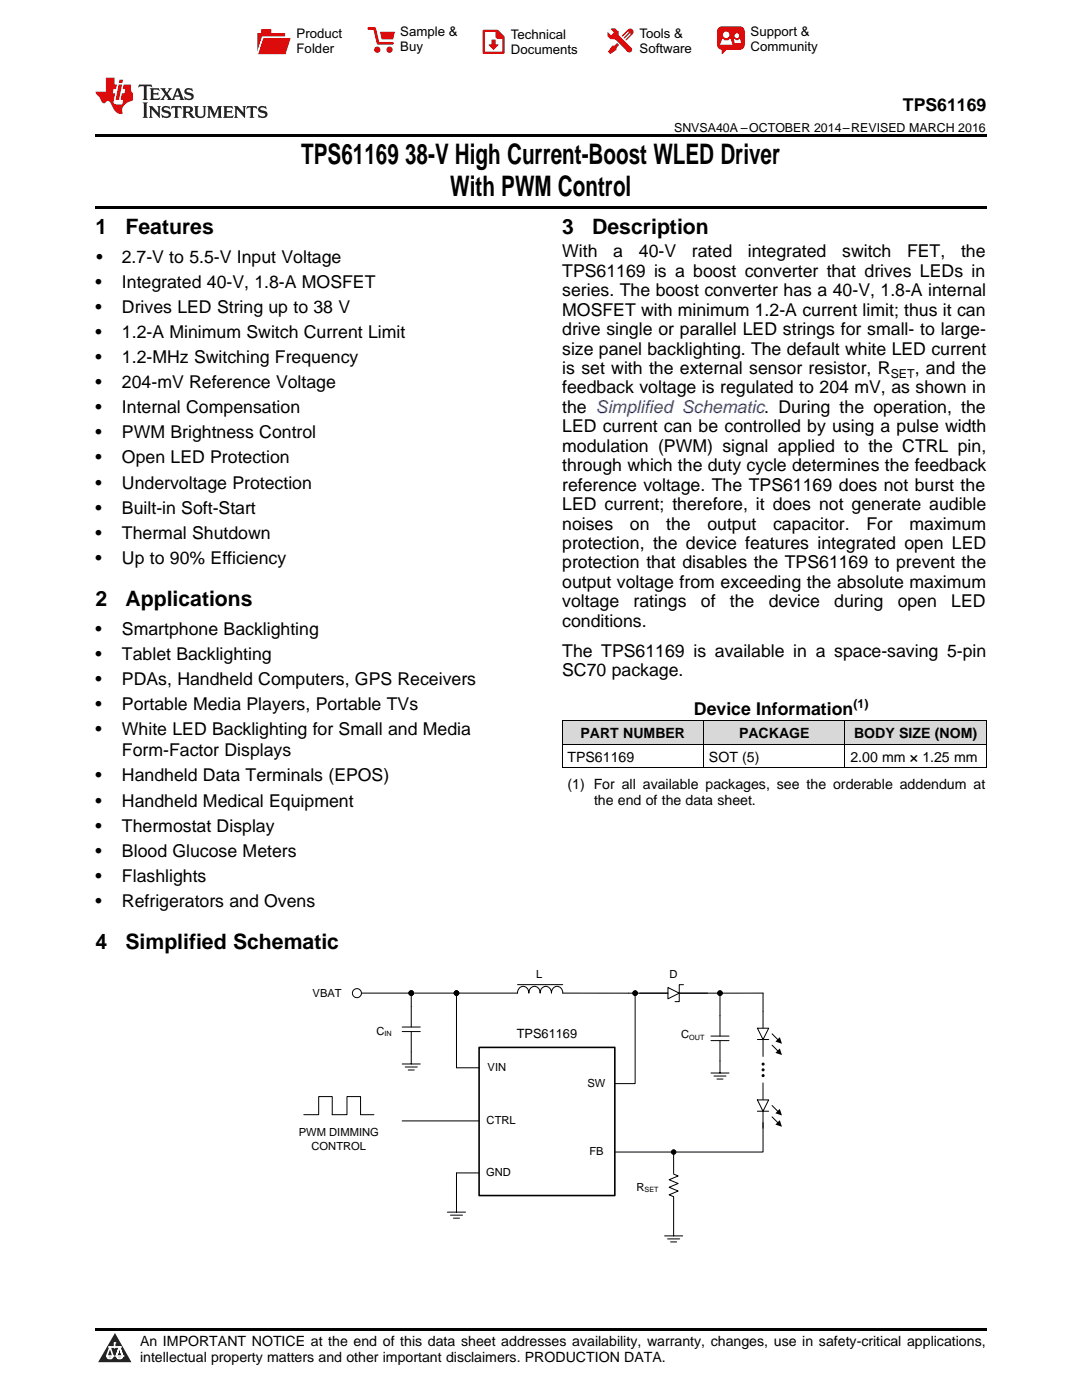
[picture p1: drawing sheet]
<svg xmlns="http://www.w3.org/2000/svg" width="216mm" height="279mm" viewBox="0 0 216 279" stroke-linecap="round" stroke-linejoin="round" font-family="sans-serif">
<defs><g id="words">
<g font-size="5.6">
<text x="60.1" y="32.8">TPS61169</text>
<text x="80.8" y="32.8">38-V High Current-Boost WLED Driver</text>
<text x="89.9" y="39.2">With PWM Control</text>
</g>
<g font-size="4.2">
<text x="19" y="46.7">1</text>
<text x="25" y="46.7">Features</text>
<text x="112.2" y="46.7">3</text>
<text x="118.2" y="46.7">Description</text>
<text x="19" y="121">2</text>
<text x="25" y="121">Applications</text>
<text x="19" y="189.4">4</text>
<text x="25" y="189.4">Simplified Schematic</text>
</g>
<g font-size="3.5">
<text x="180.2" y="22.2">TPS61169</text>
<text x="19.2" y="52.4">•</text>
<text x="24.3" y="52.4">2.7-V to 5.5-V Input Voltage</text>
<text x="112.2" y="51.4">With</text>
<text x="122.4" y="51.4">a</text>
<text x="127.5" y="51.4">40-V</text>
<text x="138.1" y="51.4">rated</text>
<text x="149.2" y="51.4">integrated</text>
<text x="168.1" y="51.4">switch</text>
<text x="181" y="51.4">FET,</text>
<text x="191.8" y="51.4">the</text>
<text x="19" y="57.4">•</text>
<text x="24.3" y="57.4">Integrated 40-V, 1.8-A MOSFET</text>
<text x="112.2" y="55.2">TPS61169 is a boost converter that drives LEDs in</text>
<text x="112.2" y="59.1">series. The boost converter has a 40-V, 1.8-A internal</text>
<text x="19" y="62.4">•</text>
<text x="24.3" y="62.4">Drives LED String up to 38 V</text>
<text x="112.2" y="63">MOSFET with minimum 1.2-A current limit; thus it can</text>
<text x="19" y="67.5">•</text>
<text x="24.3" y="67.5">1.2-A Minimum Switch Current Limit</text>
<text x="112.2" y="66.9">drive single or parallel LED strings for small- to large-</text>
<text x="112.2" y="70.8">size panel backlighting. The default white LED current</text>
<text x="19" y="72.5">•</text>
<text x="19" y="77.5">•</text>
<text x="24.3" y="72.5">1.2-MHz Switching Frequency</text>
<text x="24.3" y="77.5">204-mV Reference Voltage</text>
<text x="112.2" y="74.6">is set with the external sensor resistor, R</text>
<text x="182.5" y="74.6">, and the</text>
<text x="19" y="82.5">•</text>
<text x="24.3" y="82.5">Internal Compensation</text>
<text x="112.2" y="78.5">feedback voltage is regulated to 204 mV, as shown in</text>
<text x="112.2" y="82.4">the Simplified Schematic. During the operation, the</text>
<text x="19" y="87.5">•</text>
<text x="24.3" y="87.5">PWM Brightness Control</text>
<text x="112.2" y="86.3">LED current can be controlled by using a pulse width</text>
<text x="19" y="92.5">•</text>
<text x="24.3" y="92.5">Open LED Protection</text>
<text x="112.2" y="90.2">modulation (PWM) signal applied to the CTRL pin,</text>
<text x="112.2" y="94.1">through which the duty cycle determines the feedback</text>
<text x="19" y="97.5">•</text>
<text x="24.3" y="97.5">Undervoltage Protection</text>
<text x="112.2" y="97.9">reference voltage. The TPS61169 does not burst the</text>
<text x="112.2" y="101.8">LED current; therefore, it does not generate audible</text>
<text x="19" y="102.5">•</text>
<text x="19" y="107.5">•</text>
<text x="24.3" y="102.5">Built-in Soft-Start</text>
<text x="24.3" y="107.5">Thermal Shutdown</text>
<text x="112.2" y="105.7">noises</text>
<text x="125.7" y="105.7">on</text>
<text x="132.9" y="105.7">the</text>
<text x="141.1" y="105.7">output</text>
<text x="154.3" y="105.7">capacitor.</text>
<text x="172.9" y="105.7">For</text>
<text x="181.5" y="105.7">maximum</text>
<text x="19" y="112.5">•</text>
<text x="24.3" y="112.5">Up to 90% Efficiency</text>
<text x="112.2" y="109.6">protection, the device features integrated open LED</text>
<text x="112.2" y="113.5">protection that disables the TPS61169 to prevent the</text>
<text x="112.2" y="117.3">output voltage from exceeding the absolute maximum</text>
<text x="112.2" y="121.2">voltage</text>
<text x="112.2" y="125.1">conditions.</text>
<text x="126.4" y="121.2">ratings</text>
<text x="139.9" y="121.2">of</text>
<text x="145.6" y="121.2">the</text>
<text x="153.4" y="121.2">device</text>
<text x="166.5" y="121.2">during</text>
<text x="179.1" y="121.2">open</text>
<text x="189.8" y="121.2">LED</text>
<text x="19" y="126.7">•</text>
<text x="19" y="131.7">•</text>
<text x="24.3" y="126.7">Smartphone Backlighting</text>
<text x="24.3" y="131.7">Tablet Backlighting</text>
<text x="112.2" y="131.1">The TPS61169 is available in a space-saving 5-pin</text>
<text x="19" y="136.7">•</text>
<text x="24.3" y="136.7">PDAs, Handheld Computers, GPS Receivers</text>
<text x="112.2" y="134.9">SC70 package.</text>
<text x="19" y="141.7">•</text>
<text x="24.3" y="141.7">Portable Media Players, Portable TVs</text>
<text x="138.5" y="142.7">Device Information</text>
<text x="19" y="146.7">•</text>
<text x="24.3" y="146.7">White LED Backlighting for Small and Media</text>
<text x="19" y="156">•</text>
<text x="24.3" y="151">Form-Factor Displays</text>
<text x="24.3" y="156">Handheld Data Terminals (EPOS)</text>
<text x="19" y="161">•</text>
<text x="24.3" y="161">Handheld Medical Equipment</text>
<text x="19" y="166">•</text>
<text x="24.3" y="166">Thermostat Display</text>
<text x="19" y="171">•</text>
<text x="24.3" y="171">Blood Glucose Meters</text>
<text x="19" y="176">•</text>
<text x="24.3" y="176">Flashlights</text>
<text x="19" y="181">•</text>
<text x="24.3" y="181">Refrigerators and Ovens</text>
</g>
<g font-size="2.8">
<text x="115.8" y="147.3">PART NUMBER</text>
<text x="147.5" y="147.3">PACKAGE</text>
<text x="170.4" y="147.3">BODY SIZE (NOM)</text>
<text x="113.2" y="152">TPS61169</text>
<text x="141.5" y="152">SOT (5)</text>
<text x="169.7" y="152">2.00 mm × 1.25 mm</text>
<text x="113.2" y="157.5">(1) For all available packages, see the orderable addendum at</text>
<text x="118.5" y="160.7">the end of the data sheet.</text>
<text x="27.9" y="268.6">An IMPORTANT NOTICE at the end of this data sheet addresses availability, warranty, changes, use in safety-critical applications,</text>
<text x="27.9" y="271.8">intellectual property matters and other important disclaimers. PRODUCTION DATA.</text>
</g>
<g font-size="2.6">
<text x="59.2" y="7.6">Product</text>
<text x="59.2" y="10.6">Folder</text>
<text x="79.9" y="7.3">Sample &amp;</text>
<text x="79.9" y="10.2">Buy</text>
<text x="101.9" y="7.8">Technical</text>
<text x="101.9" y="10.8">Documents</text>
<text x="127.6" y="7.6">Tools &amp;</text>
<text x="127.6" y="10.6">Software</text>
<text x="149.8" y="7.2">Support &amp;</text>
<text x="149.8" y="10.2">Community</text>
</g>
<g font-size="2.5">
<text x="134.5" y="26.3">SNVSA40A –OCTOBER 2014–REVISED MARCH 2016</text>
<text x="177.7" y="75.4">SET</text>
<text x="170.3" y="141.3">(1)</text>
<text x="103.1" y="207.1">TPS61169</text>
</g>
<g font-size="2.2">
<text x="107" y="195.1">L</text>
<text x="133.6" y="195.2">D</text>
<text x="62.4" y="198.9">VBAT</text>
<text x="75.1" y="206.5">C</text>
<text x="135.9" y="207.2">C</text>
<text x="97.3" y="213.8">VIN</text>
<text x="117.2" y="216.9">SW</text>
<text x="59.6" y="226.8">PWM DIMMING</text>
<text x="97.1" y="224.4">CTRL</text>
<text x="62.2" y="229.4">CONTROL</text>
<text x="117.6" y="230.6">FB</text>
<text x="97" y="234.8">GND</text>
<text x="127" y="237.6">R</text>
</g>
<g font-size="1.4">
<text x="76.7" y="206.8">IN</text>
<text x="137.5" y="207.5">OUT</text>
<text x="128.6" y="237.9">SET</text>
</g>
</g></defs>
<g fill="#d8d8d8">
<path d="M112.2 143.9h28.2v4.7h-28.2z"/>
<path d="M140.4 143.9h28.2v4.7h-28.2z"/>
<path d="M168.6 143.9h28.2v4.7h-28.2z"/>
</g>
<path d="M22.9 266l3.3 5.9h-6.6z" fill="#231f20"/>
<path d="M21.3 270.6h1.2l-.3 .5h-.3a.53 .53 0 0 1-.6-.5z" fill-rule="evenodd" fill="#fff"/>
<path d="M21.3 270.6h1.2l-.3 .5h-.3a.53 .53 0 0 1-.6-.5z" fill="none" stroke="#231f20" stroke-width=".33"/>
<path d="M21.3 270.6l1.2 .1-.3 .4h-.5z" fill="none" stroke="#fff" stroke-width=".33"/>
<path d="M22.9 268.9h.1" fill="none" stroke="#fff" stroke-width=".33"/>
<path d="M22.9 268v.9z" fill="#fff"/>
<path d="M22.9 268v.9z" fill="none" stroke="#fff" stroke-width=".33"/>
<circle cx="22.9" cy="268" r=".16" fill="#fff"/>
<path d="M21.8 268.8h.1" fill="none" stroke="#fff" stroke-width=".33"/>
<path d="M21.8 268.8h2.2z" fill="#fff"/>
<path d="M21.8 268.8h2.2z" fill="none" stroke="#fff" stroke-width=".33"/>
<circle cx="24" cy="268.8" r=".16" fill="#fff"/>
<path d="M23.2 270.6h.1" fill="none" stroke="#fff" stroke-width=".33"/>
<path d="M23.8 268.8l-.6 1.8z" fill="#fff"/>
<path d="M23.8 268.8l-.6 1.8z" fill="none" stroke="#fff" stroke-width=".33"/>
<path d="M23.8 268.8l.7 1.8z" fill="#fff"/>
<path d="M23.8 268.8l.7 1.8z" fill="none" stroke="#fff" stroke-width=".33"/>
<path d="M24.4 270.6h.1" fill="none" stroke="#fff" stroke-width=".33"/>
<circle cx="21.3" cy="270.6" r=".16" fill="#fff"/>
<path d="M22 268.8l-.7 1.8z" fill="#fff"/>
<path d="M22 268.8l-.7 1.8z" fill="none" stroke="#fff" stroke-width=".33"/>
<path d="M22 268.8l.5 1.8z" fill="#fff"/>
<path d="M22 268.8l.5 1.8z" fill="none" stroke="#fff" stroke-width=".33"/>
<circle cx="22.5" cy="270.6" r=".16" fill="#fff"/>
<path d="M23.3 270.6h1.2a.63 .63 0 0 1-.6 .5 .63 .63 0 0 1-.6-.5z" fill-rule="evenodd" fill="#fff"/>
<path d="M23.3 270.6h1.2a.63 .63 0 0 1-.6 .5 .63 .63 0 0 1-.6-.5z" fill="none" stroke="#231f20" stroke-width=".33"/>
<path d="M23.3 270.6h1.2l-.4 .5h-.5z" fill="none" stroke="#fff" stroke-width=".33"/>
<path d="M23.2 270.6h.1" fill="none" stroke="#fff" stroke-width=".33"/>
<circle cx="24.5" cy="270.6" r=".16" fill="#fff"/>
<path d="M19 265.1h177.8v.5h-177.8z" fill="#000"/>
<path d="M95.6 209h27.1v29.6h-27.1z" fill="none" stroke="#000" stroke-width=".32"/>
<g fill="none" stroke="#000" stroke-width=".2">
<path d="M72.1 198.2h31.2a1.15 1.15 0 0 1 1.1-1.3 1.15 1.15 0 0 1 1.1 1.3 1.15 1.15 0 0 1 1.2-1.3 1.15 1.15 0 0 1 1.1 1.3 1.14 1.14 0 0 1 1.1-1.3 1.14 1.14 0 0 1 1.1 1.3 1.15 1.15 0 0 1 1.2-1.3 1.15 1.15 0 0 1 1.1 1.3M82.1 198.2v6.8M91.1 198.2v14.9h4.5M103.3 196.5h9M143.7 198.2v8.6M80.3 212.3h3.6M80.3 205.9h3.6M80.3 205h3.6M80.9 212.9h2.4M81.5 213.5h1.2M82.1 205.9v6.4M141.9 207.7h3.6"/>
<path d="M141.9 206.8h3.6M141.9 214.1h3.6M142.5 214.7h2.4M143.1 215.3h1.2M143.7 207.7v6.4M80.2 223.7h15.4M95.6 234.1h-4.5v7.8M134.4 234.3l.9 .4-1.8 .7 1.8 .8-1.8 .7 1.8 .8-1.8 .8 .9 .3v7.8M89.3 241.9h3.6M89.9 242.5h2.4M90.5 243.1h1.2M132.6 246.6h3.6"/>
<path d="M133.2 247.3h2.4M133.8 247.9h1.2"/>
</g>
<circle cx="82.1" cy="198.2" r=".45" fill="#fff"/>
<circle cx="82.1" cy="198.2" r=".45" fill="none" stroke="#000" stroke-width=".2"/>
<circle cx="91.1" cy="198.2" r=".45" fill="#fff"/>
<circle cx="91.1" cy="198.2" r=".45" fill="none" stroke="#000" stroke-width=".2"/>
<circle cx="143.7" cy="198.2" r=".45" fill="#fff"/>
<g fill="none" stroke="#000" stroke-width=".2">
<path d="M125.4 198.2h18M134.4 229.9v4.3M152.3 224v5.9h-29.6"/>
<circle cx="143.7" cy="198.2" r=".45"/>
<circle cx="134.4" cy="229.9" r=".45"/>
</g>
<circle cx="134.4" cy="229.9" r=".45" fill="#000"/>
<path d="M133.3 197.1l2.2 1.1-2.2 1.1z" fill-rule="evenodd" fill="#fff"/>
<path d="M112.3 198.2h13.1M126.7 198.2v18.1h-4M133.3 197.1l2.2 1.1-2.2 1.1zM136.4 196.5h-.9v3.4h-.8" fill="none" stroke="#000" stroke-width=".2"/>
<circle cx="126.7" cy="198.2" r=".45" fill="#fff"/>
<g fill="none" stroke="#000" stroke-width=".2">
<path d="M152.3 201.8v9M154.1 206.3l1.2 1.2M154.1 208.6l1.2 1.2"/>
<circle cx="126.7" cy="198.2" r=".45"/>
</g>
<path d="M155.6 207l.4 1.3-1.3-.4zM155.6 209.3l.4 1.3-1.3-.5z" fill="#000"/>
<path d="M151.1 205.2h2.3l-1.1 2.3z" fill="#fff"/>
<path d="M143.7 198.2h8.6v3.6M151.1 205.2h2.3l-1.1 2.3zM151.1 207.5h2.3M152.3 216.1v9.1M154.1 220.6l1.2 1.2M154.1 222.9l1.2 1.2" fill="none" stroke="#000" stroke-width=".2"/>
<path d="M154.7 222.2l.9-.9 .4 1.3zM154.7 224.4l.9-.8 .4 1.3z" fill="#000"/>
<circle cx="71.2" cy="198.2" r=".9" fill="#fff"/>
<g fill="none" stroke="#000" stroke-width=".2">
<path d="M60.6 222.5h3v-3.7h2.7v3.7M66.3 222.5h2.9v-3.7h2.7v3.7h2.7"/>
<circle cx="71.2" cy="198.2" r=".9"/>
<circle cx="126.7" cy="198.2" r=".45"/>
<circle cx="143.7" cy="198.2" r=".45"/>
</g>
<g fill="#000">
<circle cx="126.7" cy="198.2" r=".45"/>
<circle cx="143.7" cy="198.2" r=".45"/>
</g>
<circle cx="82.1" cy="198.2" r=".45" fill="#fff"/>
<circle cx="82.1" cy="198.2" r=".45" fill="none" stroke="#000" stroke-width=".2"/>
<circle cx="82.1" cy="198.2" r=".45" fill="#000"/>
<circle cx="91.1" cy="198.2" r=".45" fill="#fff"/>
<g fill="none" stroke="#000" stroke-width=".2">
<circle cx="91.1" cy="198.2" r=".45"/>
<circle cx="152.3" cy="213.5" r=".2"/>
<circle cx="152.3" cy="212.4" r=".2"/>
<circle cx="152.3" cy="214.7" r=".2"/>
</g>
<g fill="#000">
<circle cx="91.1" cy="198.2" r=".45"/>
<circle cx="152.3" cy="213.5" r=".2"/>
<circle cx="152.3" cy="212.4" r=".2"/>
<circle cx="152.3" cy="214.7" r=".2"/>
</g>
<path d="M151.1 219.5h2.3l-1.1 2.3z" fill="#fff"/>
<path d="M112.2 153.2h84.6M112.2 148.5h84.6M112.2 143.9h84.6M112.2 143.9v9.3M140.4 143.9v9.3M168.6 143.9v9.3M196.8 143.9v9.3M151.1 219.5h2.3l-1.1 2.3zM151.1 221.8h2.3" fill="none" stroke="#000" stroke-width=".2"/>
<path d="M19 26.8h177.8v.6h-177.8zM19 41.2h177.8v.5h-177.8zM112.2 153.2h.1zM168.5 153.2h.1zM196.7 153.2h.1z" fill="#000"/>
<path d="M27.7 16.9l-.1 .6 .6-.3h.5v.2v2.2l-.2 .4h1l-.2-.4v-2.2v-.2h.5l.6 .3-.2-.6zM29.9 17.6l.2 .4v1.6l-.2 .4h1.9l.1-.6a1.09 1.09 0 0 1-1.3 .1v-.6h.6l.4 .2v-.7l-.2 .2h-.8v-.6l.2-.1a1.01 1.01 0 0 1 1 .3l-.1-.6zM32 17.6l.9 1.2-1 1.2h.9l-.2-.3 .5-.7 .5 .7-.3 .3h1.7l-.2-.3 .1-.4h1l.1 .4-.2 .3h1l-.3-.4-.7-2h-.5l-1 2.2-.8-1.1 .9-1.1h-.9l.2 .2-.4 .7-.4-.7 .2-.2zM35.4 18l.4 1h-.8zM37 17.7a.66 .66 0 0 0-.2 .8 .66 .66 0 0 0 .6 .4l.7 .2 .1 .2a.8 .8 0 0 1-.7 .4 .8 .8 0 0 1-.7-.5l.1 .8 .2-.2a.94 .94 0 0 0 1.1 .1 .94 .94 0 0 0 .4-.9 1.48 1.48 0 0 0-1.3-.6v-.4a1.1 1.1 0 0 1 1.2 .2l-.2-.6-.2 .1-.5-.1zM28.5 20.4l.2 .4v2.3l-.2 .4h1l-.2-.4v-2.3l.2-.4zM29.7 21.2l.2 .4v1.5l-.2 .4h.8l-.3-.4 .1-1.3 1.6 1.8v-2l.2-.4h-.7l.2 .2v1.1l-1.2-1.3zM32.5 21.3a.66 .66 0 0 0-.2 .8 .66 .66 0 0 0 .6 .4l.6 .2 .2 .2a.8 .8 0 0 1-.8 .4 .8 .8 0 0 1-.7-.5l.2 .7 .2-.1a.94 .94 0 0 0 1 .1 .94 .94 0 0 0 .5-1 1.47 1.47 0 0 0-1.3-.6l-.1-.3a1.1 1.1 0 0 1 1.3 .2l-.2-.6-.2 .1-.5-.2zM34.3 21.2l-.2 .6a.64 .64 0 0 1 .8-.3v1.6l-.2 .4h1l-.3-.4 .1-1.6a.66 .66 0 0 1 .8 .3l-.2-.6zM36.3 21.2l.3 .4v1.5l-.3 .4h1l-.2-.2v-.7h.5l.1 .1a.8 .8 0 0 0 1.2 .7l-1-1a.62 .62 0 0 0 .6-.5 .62 .62 0 0 0-.6-.7zM37.1 21.5h.1a.48 .48 0 0 1 .6 0 .48 .48 0 0 1 .1 .6l-.2 .1-.6 .1zM38.7 21.2l.2 .2a2.29 2.29 0 0 0 .4 2 1.05 1.05 0 0 0 1.7-.7v-1.3l.2-.2h-.8l.2 .4v1.1a.61 .61 0 0 1-.6 .6 .61 .61 0 0 1-.6-.6v-1.1l.3-.4zM41.3 21.2l.3 .4v1.5l-.3 .4h.8l-.2-.4v-1.4l.8 1.9 .9-1.9v1.4l-.2 .4h.9l-.2-.4v-1.5l.2-.4h-.8l-.7 1.5-.6-1.5zM44.5 21.2l.2 .4v1.5l-.2 .4h1.9l.2-.6a1.1 1.1 0 0 1-1.4 .2v-.7h.6l.4 .2v-.6l-.2 .1-.8 .1v-.6l.2-.1a1.02 1.02 0 0 1 1.1 .2l-.2-.5zM46.7 21.2l.2 .4v1.5l-.2 .4h.8l-.3-.4 .1-1.3 1.6 1.8v-2l.2-.4h-.7l.2 .2v1.1l-1.2-1.3zM49.3 21.2l-.1 .6a.64 .64 0 0 1 .8-.3v1.6l-.3 .4h1l-.2-.4v-1.6a.66 .66 0 0 1 .8 .3l-.1-.6zM51.7 21.3a.66 .66 0 0 0-.2 .7 .66 .66 0 0 0 .7 .5l.6 .2 .1 .2a.8 .8 0 0 1-.7 .4 .8 .8 0 0 1-.7-.5l.1 .7 .2-.1a.94 .94 0 0 0 1.1 .1 .94 .94 0 0 0 .4-1 1.48 1.48 0 0 0-1.2-.6l-.1-.3a1.1 1.1 0 0 1 1.2 .2l-.2-.6-.1 .1-.6-.2z" fill="#231f20"/>
<path d="M21.1 15.5v2.8h-2v.4l.9 .9a.96 .96 0 0 0 1 1 .59 .59 0 0 1 .5-.4 .59 .59 0 0 1 .5 .3l.4 .8a1.61 1.61 0 0 0 2.1 1.3 1.63 1.63 0 0 1 1.1-2.2l.9-.3v-1.5a1.6 1.6 0 0 1-.4-1.7h-1.4l-.2 .9h.5l-.2 .8h-.5l-.2 1v.3h.5l-.2 .9h-.7a.74 .74 0 0 1-1-.6l.3-1.6h-.5l.2-.8h.5l.1-.9h-.4v-1.4zM23.7 16.9l-.7 3h.8l.6-3zM23.8 15.9l-.1 .7h.7l.2-.7z" fill="#ee1d23"/>
<g fill="#d60000">
<path d="M52.1 5.8h2v.8h2.8v4.2h-5.5v-4.2h.7z" fill-rule="evenodd"/>
<path d="M52.4 7.5h5.6l-1 3.3h-5.6z" fill-rule="evenodd"/>
</g>
<path d="M52.4 7.4h5.7l-.1 .1h-5.5l-1.1 3.3z" fill-rule="evenodd" fill="#fff"/>
<path d="M52.4 7.4h5.7l-.1 .1h-5.5l-1.1 3.3z" fill="none" stroke="#fff" stroke-width=".2"/>
<path d="M73.6 5.7h1.1l.7 2.9h2.9" fill="none" stroke="#d60000" stroke-width=".55"/>
<g fill="#d60000">
<path d="M75.8 6.3h3l-.4 1.6h-2.2z" fill-rule="evenodd"/>
<circle cx="75.3" cy="9.9" r=".62"/>
<circle cx="77.7" cy="9.9" r=".62"/>
</g>
<path d="M96.5 6.2h2.7l1.3 1.2v3.1h-4z" fill="none" stroke="#d60000" stroke-width=".44"/>
<g fill="#d60000">
<path d="M98.1 7.9h.8v1h.5l-.9 1.1-1-1v-.1h.6z" fill-rule="evenodd"/>
<path d="M98.9 6.2h.3l1.3 1.2v.4h-1.3l-.3-.4z" fill-rule="evenodd"/>
<path d="M121.9 5.7h.8l.7 .6 .1 .7 2.5 2.5-.8 .8-2.3-2.3-1.1-.2-.6-.6v-.8l.7 .6 .5-.4v-.2l-.5-.5z" fill-rule="evenodd"/>
<path d="M122.2 9.1h.4l.5-.5 .4 .4-.5 .5v.4l-1.2 .9-.5-.5z" fill-rule="evenodd"/>
<path d="M125.3 5.9a.67 .67 0 0 1 .9 0 .67 .67 0 0 1 0 .9z" fill-rule="evenodd"/>
<path d="M125.3 5.9l.9 .9-1.2 1.2h-.2v-.2l1-.9v-.2h-.2l-.9 1h-.2v-.2l.9-1 .1-.2h-.3l-.9 1h-.2v-.2z" fill-rule="evenodd"/>
<circle cx="125.6" cy="9.9" r=".54"/>
</g>
<path d="M123.3 6.3v.7" fill="none" stroke="#d60000" stroke-width=".2"/>
<g fill="#d60000">
<path d="M143.4 5.5l.6-.2h3.6a.95 .95 0 0 1 1 .9v2.8a.95 .95 0 0 1-1 .9h-3.6a.95 .95 0 0 1-.9-.9v-2.8z" fill-rule="evenodd"/>
<path d="M144 9.9h.9l-.7 .9h-.2z" fill-rule="evenodd"/>
</g>
<g fill="#fff">
<path d="M146.6 8.6h1.3z"/>
<path d="M144.1 7.8h.3l.1 .2h.8l.2-.2h.3l.4 1.1h-2.5z" fill-rule="evenodd"/>
<path d="M146.4 7.8h.3l.1 .2h.5l.2-.2h.2l.2 .8h-1.3z" fill-rule="evenodd"/>
<circle cx="144.9" cy="6.9" r=".65"/>
<circle cx="147" cy="7.1" r=".48"/>
</g>
<use href="#words"/>
</svg>
